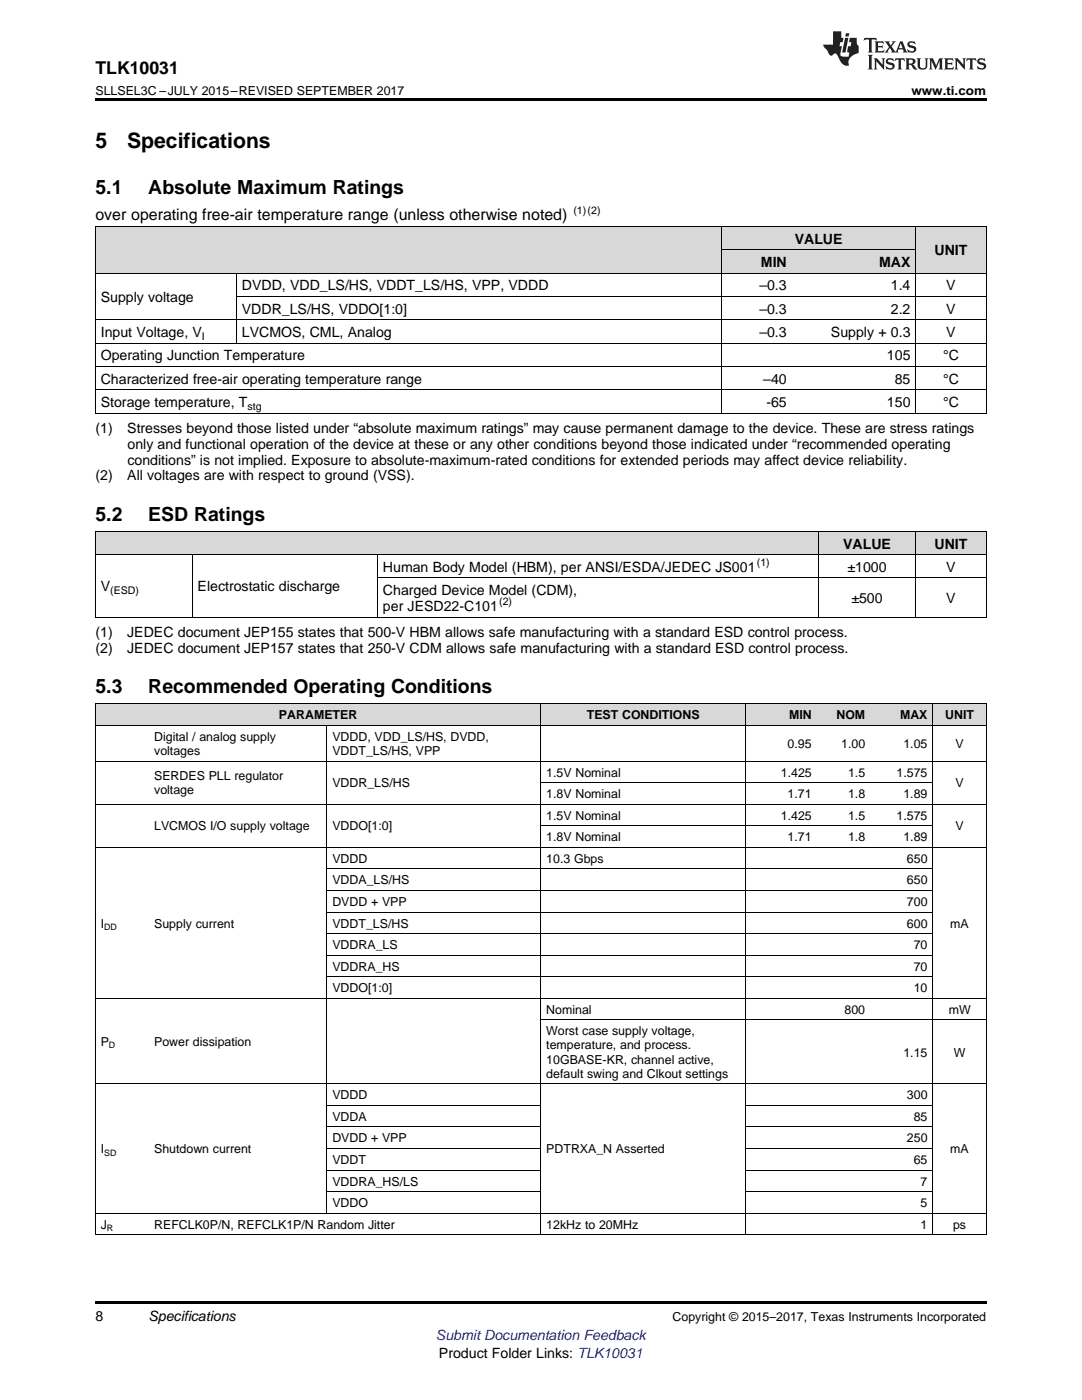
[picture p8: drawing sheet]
<svg xmlns="http://www.w3.org/2000/svg" width="216mm" height="279mm" viewBox="0 0 216 279" stroke-linecap="round" stroke-linejoin="round" font-family="sans-serif">
<defs><g id="words">
<g font-size="4.2">
<text x="19" y="29.6">5</text>
<text x="25.4" y="29.6">Specifications</text>
</g>
<g font-size="3.9">
<text x="19" y="38.8">5.1</text>
<text x="29.6" y="38.8">Absolute Maximum Ratings</text>
<text x="19" y="104">5.2</text>
<text x="29.6" y="104">ESD Ratings</text>
<text x="19" y="138.4">5.3</text>
<text x="29.6" y="138.4">Recommended Operating Conditions</text>
</g>
<text font-size="3.5" x="19" y="14.8">TLK10031</text>
<text font-size="3.2" x="19" y="44">over operating free-air temperature range (unless otherwise noted)</text>
<g font-size="2.8">
<text x="151.8" y="53.3">MIN</text>
<text x="158.6" y="48.6">VALUE</text>
<text x="175.4" y="53.3">MAX</text>
<text x="186.5" y="50.9">UNIT</text>
<text x="48.3" y="57.9">DVDD, VDD_LS/HS, VDDT_LS/HS, VPP, VDDD</text>
<text x="151.5" y="57.9">–0.3</text>
<text x="177.8" y="57.9">1.4</text>
<text x="188.8" y="57.9">V</text>
<text x="20.1" y="60.3">Supply voltage</text>
<text x="48.3" y="62.6">VDDR_LS/HS, VDDO[1:0]</text>
<text x="151.5" y="62.6">–0.3</text>
<text x="177.8" y="62.6">2.2</text>
<text x="188.8" y="62.6">V</text>
<text x="20.1" y="67.2">Input Voltage, V</text>
<text x="20.1" y="71.9">Operating Junction Temperature</text>
<text x="48.3" y="67.2">LVCMOS, CML, Analog</text>
<text x="151.5" y="67.2">–0.3</text>
<text x="165.8" y="67.2">Supply + 0.3</text>
<text x="177" y="71.9">105</text>
<text x="188.2" y="71.9">°C</text>
<text x="188.8" y="67.2">V</text>
<text x="20.1" y="76.6">Characterized free-air operating temperature range</text>
<text x="152.3" y="76.6">–40</text>
<text x="178.5" y="76.6">85</text>
<text x="188.2" y="76.6">°C</text>
<text x="20.1" y="81.2">Storage temperature, T</text>
<text x="152.9" y="81.2">-65</text>
<text x="177" y="81.2">150</text>
<text x="188.2" y="81.2">°C</text>
<text x="19" y="86.4">(1)</text>
<text x="25.4" y="86.4">Stresses beyond those listed under “absolute maximum ratings” may cause permanent damage to the device. These are stress ratings</text>
<text x="25.4" y="89.5">only and functional operation of the device at these or any other conditions beyond those indicated under “recommended operating</text>
<text x="19" y="95.9">(2)</text>
<text x="25.4" y="95.9">All voltages are with respect to ground (VSS).</text>
<text x="25.4" y="92.7">conditions” is not implied. Exposure to absolute-maximum-rated conditions for extended periods may affect device reliability.</text>
<text x="168.2" y="109.5">VALUE</text>
<text x="186.5" y="109.5">UNIT</text>
<text x="20.1" y="118">V</text>
<text x="39.4" y="118">Electrostatic discharge</text>
<text x="76.4" y="114.1">Human Body Model (HBM), per ANSI/ESDA/JEDEC JS001</text>
<text x="76.4" y="118.8">Charged Device Model (CDM),</text>
<text x="169.1" y="114.1">±1000</text>
<text x="188.8" y="114.1">V</text>
<text x="76.4" y="122">per JESD22-C101</text>
<text x="169.9" y="120.4">±500</text>
<text x="188.8" y="120.4">V</text>
<text x="19" y="127.1">(1)</text>
<text x="19" y="130.3">(2)</text>
<text x="25.4" y="127.1">JEDEC document JEP155 states that 500-V HBM allows safe manufacturing with a standard ESD control process.</text>
<text x="25.4" y="130.3">JEDEC document JEP157 states that 250-V CDM allows safe manufacturing with a standard ESD control process.</text>
<text x="19" y="263.6">8</text>
<text x="29.6" y="263.6">Specifications</text>
<text x="87.6" y="270.9">Product Folder Links: TLK10031</text>
</g>
<text font-size="2.8" fill="#00f" x="87" y="267.4">Submit Documentation Feedback</text>
<g font-size="2.5">
<text x="19" y="19">SLLSEL3C –JULY 2015–REVISED SEPTEMBER 2017</text>
<text x="181.9" y="19">www.ti.com</text>
<text x="55.7" y="143.5">PARAMETER</text>
<text x="117.1" y="143.5">TEST CONDITIONS</text>
<text x="157.4" y="143.5">MIN</text>
<text x="166.9" y="143.5">NOM</text>
<text x="179.6" y="143.5">MAX</text>
<text x="188.6" y="143.5">UNIT</text>
<text x="30.8" y="147.8">Digital / analog supply</text>
<text x="66.3" y="147.8">VDDD, VDD_LS/HS, DVDD,</text>
<text x="157.2" y="149.3">0.95</text>
<text x="167.9" y="149.3">1.00</text>
<text x="180.3" y="149.3">1.05</text>
<text x="190.6" y="149.3">V</text>
<text x="30.8" y="150.7">voltages</text>
<text x="30.8" y="155.7">SERDES PLL regulator</text>
<text x="66.3" y="150.7">VDDT_LS/HS, VPP</text>
<text x="109" y="155">1.5V Nominal</text>
<text x="155.8" y="155">1.425</text>
<text x="169.2" y="155">1.5</text>
<text x="178.9" y="155">1.575</text>
<text x="30.8" y="158.5">voltage</text>
<text x="66.3" y="157.1">VDDR_LS/HS</text>
<text x="109" y="159.3">1.8V Nominal</text>
<text x="157.2" y="159.3">1.71</text>
<text x="169.2" y="159.3">1.8</text>
<text x="180.3" y="159.3">1.89</text>
<text x="190.6" y="157.1">V</text>
<text x="30.8" y="165.7">LVCMOS I/O supply voltage</text>
<text x="66.3" y="165.7">VDDO[1:0]</text>
<text x="109" y="163.6">1.5V Nominal</text>
<text x="109" y="167.9">1.8V Nominal</text>
<text x="155.8" y="163.6">1.425</text>
<text x="157.2" y="167.9">1.71</text>
<text x="169.2" y="163.6">1.5</text>
<text x="169.2" y="167.9">1.8</text>
<text x="178.9" y="163.6">1.575</text>
<text x="180.3" y="167.9">1.89</text>
<text x="190.6" y="165.7">V</text>
<text x="66.3" y="172.2">VDDD</text>
<text x="109" y="172.2">10.3 Gbps</text>
<text x="181" y="172.2">650</text>
<text x="66.3" y="176.5">VDDA_LS/HS</text>
<text x="181" y="176.5">650</text>
<text x="20.1" y="185.1">I</text>
<text x="30.8" y="185.1">Supply current</text>
<text x="66.3" y="180.8">DVDD + VPP</text>
<text x="66.3" y="185.1">VDDT_LS/HS</text>
<text x="181" y="180.8">700</text>
<text x="181" y="185.1">600</text>
<text x="189.6" y="185.1">mA</text>
<text x="66.3" y="189.4">VDDRA_LS</text>
<text x="182.3" y="189.4">70</text>
<text x="66.3" y="193.7">VDDRA_HS</text>
<text x="182.3" y="193.7">70</text>
<text x="66.3" y="198">VDDO[1:0]</text>
<text x="109" y="202.3">Nominal</text>
<text x="168.5" y="202.3">800</text>
<text x="182.3" y="198">10</text>
<text x="189.3" y="202.3">mW</text>
<text x="20.1" y="208.7">P</text>
<text x="30.8" y="208.7">Power dissipation</text>
<text x="109" y="206.6">Worst case supply voltage,</text>
<text x="109" y="209.4">temperature, and process.</text>
<text x="109" y="212.3">10GBASE-KR, channel active,</text>
<text x="109" y="215.1">default swing and Clkout settings</text>
<text x="180.3" y="210.9">1.15</text>
<text x="190.3" y="210.9">W</text>
<text x="66.3" y="219.4">VDDD</text>
<text x="181" y="219.4">300</text>
<text x="66.3" y="223.7">VDDA</text>
<text x="182.3" y="223.7">85</text>
<text x="20.1" y="230.2">I</text>
<text x="30.8" y="230.2">Shutdown current</text>
<text x="66.3" y="228">DVDD + VPP</text>
<text x="66.3" y="232.3">VDDT</text>
<text x="109" y="230.2">PDTRXA_N Asserted</text>
<text x="181" y="228">250</text>
<text x="182.3" y="232.3">65</text>
<text x="189.6" y="230.2">mA</text>
<text x="66.3" y="236.6">VDDRA_HS/LS</text>
<text x="183.7" y="236.6">7</text>
<text x="20.1" y="245.2">J</text>
<text x="30.8" y="245.2">REFCLK0P/N, REFCLK1P/N Random Jitter</text>
<text x="66.3" y="240.9">VDDO</text>
<text x="109" y="245.2">12kHz to 20MHz</text>
<text x="183.7" y="240.9">5</text>
<text x="183.7" y="245.2">1</text>
<text x="190.2" y="245.2">ps</text>
<text x="134.2" y="263.6">Copyright © 2015–2017, Texas Instruments Incorporated</text>
</g>
<g font-size="2.1">
<text x="114.4" y="42.7">(1)(2)</text>
<text x="40.3" y="67.8">I</text>
<text x="49.4" y="81.8">stg</text>
<text x="151" y="113">(1)</text>
<text x="22" y="118.6">(ESD)</text>
<text x="99.6" y="120.8">(2)</text>
</g>
<g font-size="1.8">
<text x="20.8" y="185.6">DD</text>
<text x="21.7" y="209.2">D</text>
<text x="20.8" y="230.6">SD</text>
<text x="21.3" y="245.7">R</text>
</g>
</g></defs>
<g fill="#d8d8d8">
<path d="M19 140.5h10.7v4.3h-10.7z"/>
<path d="M29.7 140.5h35.6v4.3h-35.6z"/>
<path d="M65.3 140.5h42.6v4.3h-42.6z"/>
<path d="M107.9 140.5h40.9v4.3h-40.9z"/>
<path d="M148.8 140.5h14.3v4.3h-14.3z"/>
<path d="M163.1 140.5h10.6v4.3h-10.6z"/>
<path d="M173.7 140.5h12.5v4.3h-12.5z"/>
<path d="M186.2 140.5h10.6v4.3h-10.6z"/>
<path d="M19 106.1h19.4v4.6h-19.4z"/>
<path d="M38.4 106.1h37v4.6h-37z"/>
<path d="M75.4 106.1h51v4.6h-51z"/>
<path d="M126.4 106.1h37v4.6h-37z"/>
<path d="M163.4 106.1h19.3v4.6h-19.3z"/>
<path d="M182.7 106.1h14.1v4.6h-14.1z"/>
<path d="M19 45.2h28.2v9.3h-28.2z"/>
<path d="M47.2 45.2h96.8v9.3h-96.8z"/>
<path d="M182.7 45.2h14.1v9.3h-14.1z"/>
<path d="M144 49.9h14.1v4.6h-14.1z"/>
<path d="M158.1 49.9h24.6v4.6h-24.6z"/>
<path d="M144 45.2h14.1v4.7h-14.1z"/>
<path d="M158.1 45.2h24.6v4.7h-24.6z"/>
</g>
<path d="M19 19.5h177.8v.5h-177.8zM19 123.2h.2zM75.2 123.2h.2zM126.3 123.2h.1zM163.3 123.2h.1zM182.6 123.2h.1zM196.7 123.2h.1zM19 259.7h177.8v.5h-177.8z" fill="#000"/>
<g fill="none" stroke="#000" stroke-width=".2">
<path d="M19 54.5h177.8M19 45.2h177.8M19.1 45.2v37.3M47.1 54.5v14M47.2 59.1h149.6M144 45.2v37.3M144 49.8h38.7M182.7 45.2v37.3M196.8 45.2v37.3M19 77.8h177.8M19 73.1h177.8M19 68.5h177.8"/>
<path d="M19 63.8h177.8M19 82.4h177.8M19 110.7h177.8M19 106h177.8M19.1 106v17.2M38.3 110.7v12.5M75.3 110.7v12.5M75.4 115.3h121.4M163.3 106v17.2M182.7 106v17.2M196.8 106v17.2M19 123.2h177.8"/>
<path d="M19 151.9h177.8M19 144.8h177.8M19 140.5h177.8M19.1 140.5v106M65.2 144.8v97.4M107.9 140.5v106M107.9 156.2h78.2M148.8 140.5v106M186.1 140.5v106M196.8 140.5v106M19 169.1h177.8M19 160.5h177.8"/>
<path d="M65.3 177.7h120.8M65.3 173.4h120.8M107.9 164.8h78.2M19 199.2h177.8M65.3 194.9h120.8M65.3 190.6h120.8M65.3 186.3h120.8M65.3 182h120.8M19 216.3h177.8M107.9 203.5h88.9M65.3 237.8h42.6M65.3 233.5h42.6"/>
<path d="M65.3 229.2h42.6M65.3 224.9h42.6M65.3 220.6h42.6M148.8 237.8h37.3M148.8 233.5h37.3M148.8 229.2h37.3M148.8 224.9h37.3M148.8 220.6h37.3M19 246.4h177.8M19 242.1h177.8"/>
</g>
<g fill="#231f20">
<path d="M172.5 7.6l-.1 .5 .4-.2h.6v.1v2.1l-.2 .4h.9l-.2-.4v-2.1l.1-.1h.5l.5 .2-.2-.5zM174.5 8.3l.2 .3v1.5l-.2 .4h1.8l.2-.6a1.04 1.04 0 0 1-1.3 .2v-.7h.6l.3 .2v-.6l-.3 .2h-.6v-.6l.8-.1 .4 .3-.2-.5zM176.5 8.3l.9 1.1-.9 1.1h.8l-.2-.2 .4-.7 .5 .7-.2 .2h1.5l-.2-.2 .2-.4h.9l.1 .4-.2 .2h1l-.3-.3-.7-1.9h-.5l-.9 2-.8-1 .9-1h-.8l.1 .3-.4 .5-.3-.6 .1-.2zM179.7 8.6l.4 1h-.7zM181.3 8.4a.63 .63 0 0 0-.2 .7 .63 .63 0 0 0 .6 .4l.6 .2 .1 .2a.75 .75 0 0 1-.7 .4 .75 .75 0 0 1-.6-.5l.1 .7 .1-.1a1.11 1.11 0 0 0 1.5-.6 1.13 1.13 0 0 0-1.2-.8l-.1-.4a1.04 1.04 0 0 1 1.2 .2l-.2-.5-.2 .1-.4-.2zM173.2 10.9l.2 .4v2.2l-.2 .4h1l-.3-.4v-2.2l.3-.4zM174.3 11.6l.3 .4v1.5l-.3 .4h.8l-.2-.4v-1.3l1.5 1.7v-1.9l.2-.4h-.7l.2 .4v.9l-1.1-1.3zM177 11.8a.62 .62 0 0 0-.2 .7 .62 .62 0 0 0 .6 .4l.6 .1 .1 .3a.76 .76 0 0 1-.7 .3 .76 .76 0 0 1-.7-.4l.2 .7 .1-.1a1.11 1.11 0 0 0 1.5-.6 1.13 1.13 0 0 0-1.2-.8l-.1-.4a1.04 1.04 0 0 1 1.2 .2l-.2-.6-.2 .1-.5-.1zM178.7 11.6l-.2 .6a.61 .61 0 0 1 .8-.3v1.6l-.2 .4h.9l-.2-.4v-1.6a.63 .63 0 0 1 .7 .3l-.1-.6zM180.6 11.6l.3 .4v1.5l-.3 .4h1l-.2-.2-.1-.8 .6 .2a.76 .76 0 0 0 1.2 .7l-1-1a.58 .58 0 0 0 .6-.5 .58 .58 0 0 0-.5-.6zM181.4 11.9h.1a.45 .45 0 0 1 .5 .1 .45 .45 0 0 1 .1 .5l-.8 .2zM182.9 11.6l.2 .2a2.17 2.17 0 0 0 .3 1.9 .99 .99 0 0 0 1.6-.6v-1.1l.2-.4h-.7l.2 .2a1.92 1.92 0 0 1-.2 1.8 .6 .6 0 0 1-.9-.5v-1.1l.2-.4zM185.4 11.6l.2 .4v1.5l-.2 .4h.7l-.2-.4v-1.4l.8 1.8 .8-1.8v1.4l-.2 .4h.9l-.2-.4v-1.5l.2-.4h-.8l-.6 1.5-.6-1.5zM188.4 11.6l.2 .4v1.5l-.2 .4h1.8l.1-.6a1.04 1.04 0 0 1-1.2 .1v-.6h.5l.4 .2v-.6l-.4 .2h-.5v-.7h.8l.3 .3-.1-.6zM190.5 11.6l.2 .4v1.5l-.2 .4h.7l-.2-.4v-1.3l1.5 1.7v-1.9l.2-.4h-.7l.2 .4v.9l-1.1-1.3zM192.9 11.6l-.1 .6a.61 .61 0 0 1 .7-.3l.1 1.6-.3 .4h1l-.3-.4 .1-1.6a.63 .63 0 0 1 .7 .3l-.1-.6zM195.2 11.8a.62 .62 0 0 0-.2 .7 .62 .62 0 0 0 .6 .4l.6 .1 .1 .3a.76 .76 0 0 1-.7 .3 .76 .76 0 0 1-.6-.4l.1 .7 .1-.1a1.11 1.11 0 0 0 1.6-.6 1.13 1.13 0 0 0-1.3-.8l-.1-.4a1.04 1.04 0 0 1 1.2 .2l-.1-.6-.2 .1-.5-.1z"/>
<path d="M166.2 6.3v2.6h-1.9v.4l.8 .9a.91 .91 0 0 0 1 .8 .56 .56 0 0 1 .5-.3 .56 .56 0 0 1 .5 .3l.4 .8a1.53 1.53 0 0 0 1.9 1.2 1.54 1.54 0 0 1 1-2.1l.9-.3v-1.4a1.52 1.52 0 0 1-.4-1.6h-1.3l-.2 .8h.5l-.2 .8h-.5l-.1 1v.2l.4 .1-.2 .8a1.93 1.93 0 0 1-1.6-.3l.3-1.8h-.5l.2-.8h.4l.2-.8h-.4v-1.3zM168.6 7.6l-.6 2.9h.7l.6-2.9zM168.8 6.6l-.1 .7h.6l.2-.7z"/>
</g>
<use href="#words"/>
</svg>
